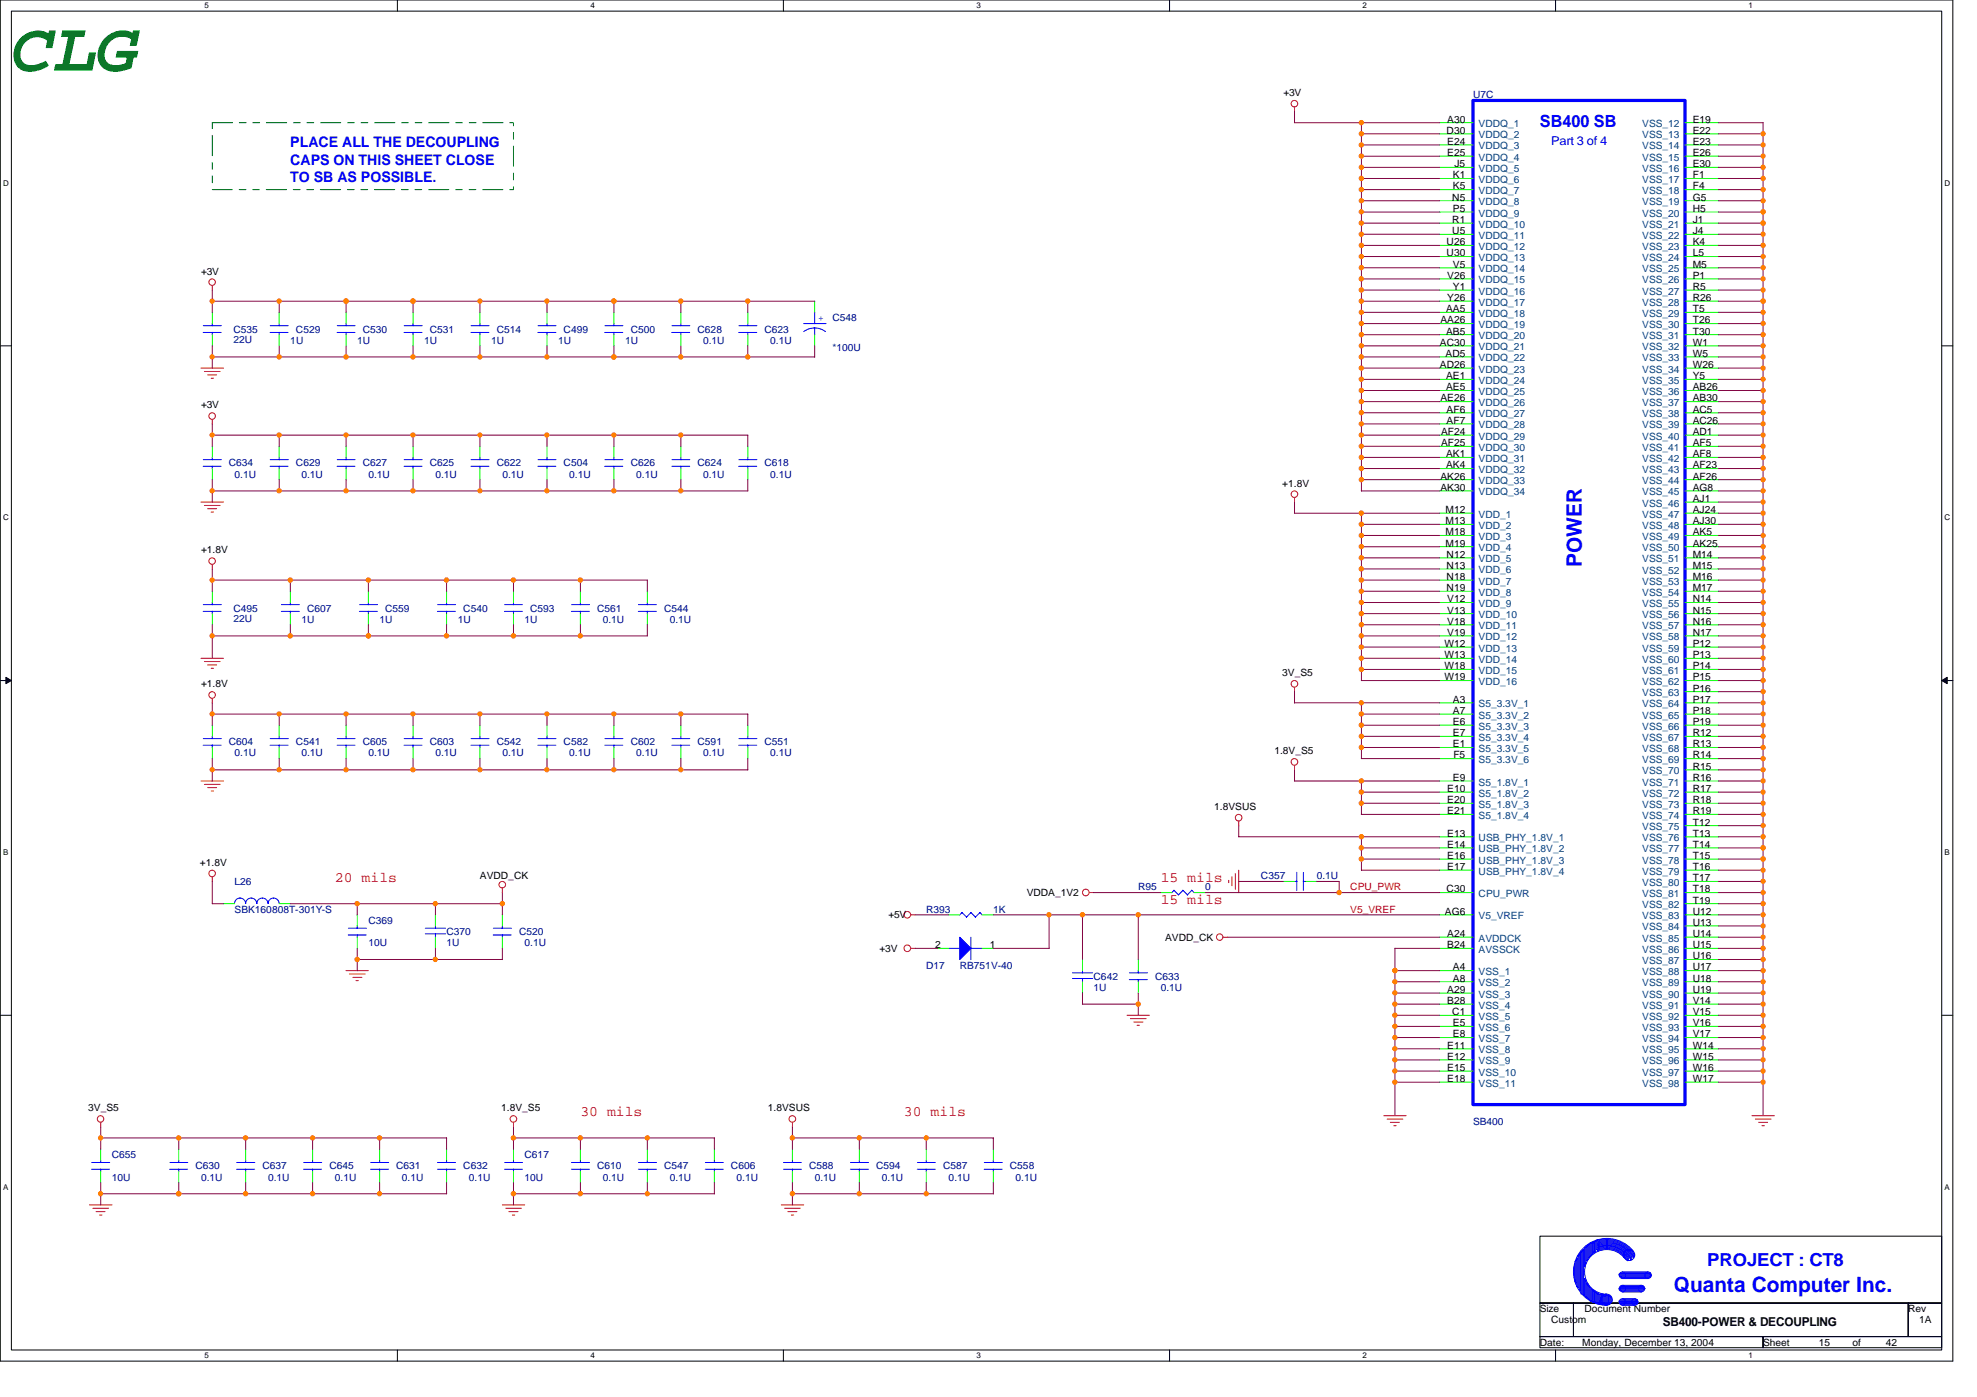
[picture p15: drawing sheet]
<svg xmlns="http://www.w3.org/2000/svg" width="297mm" height="210mm" viewBox="0 0 297 210" stroke-linecap="round" stroke-linejoin="round" font-family="sans-serif">
<defs><g id="words">
<text font-size="10.7" fill="#008000" x="1.7" y="10.6">CLG</text>
<g font-size="3.2" fill="#00f">
<text x="237.7" y="85.2" transform="rotate(-90 237.7 85.2)">POWER</text>
<text x="251.5" y="194.1">Quanta Computer Inc.</text>
</g>
<text font-size="2.7" fill="#00f" x="256.5" y="190.2">PROJECT : CT8</text>
<text font-size="2.5" fill="#00f" x="231.4" y="19.1">SB400 SB</text>
<g font-size="2.2" fill="#00f">
<text x="43.6" y="22.1">PLACE ALL THE DECOUPLING</text>
<text x="43.6" y="24.7">CAPS ON THIS SHEET CLOSE</text>
<text x="43.6" y="27.3">TO SB AS POSSIBLE.</text>
</g>
<g font-size="2.2" fill="#f00">
<text x="50.3" y="132.5">20 mils</text>
<text x="174.4" y="135.8">15 mils</text>
<text x="174.4" y="132.5">15 mils</text>
<text x="87.2" y="167.7">30 mils</text>
<text x="135.8" y="167.7">30 mils</text>
</g>
<text font-size="1.8" fill="#00f" x="233.1" y="21.8">Part 3 of 4</text>
<text font-size="1.8" x="249.8" y="199.2">SB400-POWER &amp; DECOUPLING</text>
<g font-size="1.5">
<text x="192.8" y="14.4">+3V</text>
<text x="217.4" y="20.1">D30</text>
<text x="217.4" y="18.4">A30</text>
<text x="217.4" y="21.8">E24</text>
<text x="217.4" y="23.5">E25</text>
<text x="254.3" y="23.5">E26</text>
<text x="254.3" y="21.8">E23</text>
<text x="254.3" y="20.1">E22</text>
<text x="254.3" y="18.4">E19</text>
<text x="218.3" y="26.8">K1</text>
<text x="218.3" y="28.5">K5</text>
<text x="218.5" y="25.1">J5</text>
<text x="254.3" y="28.5">F4</text>
<text x="254.3" y="26.8">F1</text>
<text x="254.3" y="25.1">E30</text>
<text x="218.2" y="30.1">N5</text>
<text x="218.2" y="33.5">R1</text>
<text x="218.2" y="35.2">U5</text>
<text x="218.3" y="31.8">P5</text>
<text x="254.3" y="35.2">J4</text>
<text x="254.3" y="33.5">J1</text>
<text x="254.3" y="31.8">H5</text>
<text x="254.3" y="30.1">G5</text>
<text x="30.2" y="41.3">+3V</text>
<text x="217.4" y="36.9">U26</text>
<text x="217.4" y="38.5">U30</text>
<text x="217.4" y="41.9">V26</text>
<text x="218.3" y="40.2">V5</text>
<text x="254.3" y="41.9">P1</text>
<text x="254.3" y="40.2">M5</text>
<text x="254.3" y="38.5">L5</text>
<text x="254.3" y="36.9">K4</text>
<text x="217.3" y="46.9">AA5</text>
<text x="217.4" y="45.2">Y26</text>
<text x="218.3" y="43.6">Y1</text>
<text x="254.3" y="46.9">T5</text>
<text x="254.3" y="45.2">R26</text>
<text x="254.3" y="43.6">R5</text>
<text x="216.3" y="51.9">AC30</text>
<text x="216.4" y="48.6">AA26</text>
<text x="217.2" y="53.6">AD5</text>
<text x="217.3" y="50.3">AB5</text>
<text x="254.3" y="53.6">W5</text>
<text x="254.3" y="51.9">W1</text>
<text x="254.3" y="50.3">T30</text>
<text x="254.3" y="48.6">T26</text>
<text x="216.3" y="55.3">AD26</text>
<text x="217.3" y="57">AE1</text>
<text x="217.3" y="58.7">AE5</text>
<text x="254.3" y="58.7">AB26</text>
<text x="254.3" y="55.3">W26</text>
<text x="254.3" y="57">Y5</text>
<text x="30.2" y="61.4">+3V</text>
<text x="216.4" y="60.3">AE26</text>
<text x="216.5" y="65.4">AF24</text>
<text x="217.4" y="62">AF6</text>
<text x="217.4" y="63.7">AF7</text>
<text x="254.3" y="65.4">AD1</text>
<text x="254.3" y="63.7">AC26</text>
<text x="254.3" y="62">AC5</text>
<text x="254.3" y="60.3">AB30</text>
<text x="216.5" y="67">AF25</text>
<text x="217.3" y="68.7">AK1</text>
<text x="217.3" y="70.4">AK4</text>
<text x="254.3" y="70.4">AF23</text>
<text x="254.3" y="68.7">AF8</text>
<text x="254.3" y="67">AF5</text>
<text x="192.7" y="73.1">+1.8V</text>
<text x="216.4" y="72.1">AK26</text>
<text x="216.4" y="73.7">AK30</text>
<text x="217.2" y="77.1">M12</text>
<text x="254.3" y="77.1">AJ24</text>
<text x="254.3" y="73.7">AG8</text>
<text x="254.3" y="75.4">AJ1</text>
<text x="254.3" y="72.1">AF26</text>
<text x="30.2" y="83.2">+1.8V</text>
<text x="217.2" y="78.8">M13</text>
<text x="217.2" y="82.1">M19</text>
<text x="217.2" y="80.4">M18</text>
<text x="217.4" y="83.8">N12</text>
<text x="254.3" y="83.8">M14</text>
<text x="254.3" y="82.1">AK25</text>
<text x="254.3" y="80.4">AK5</text>
<text x="254.3" y="78.8">AJ30</text>
<text x="217.4" y="87.1">N18</text>
<text x="217.4" y="85.5">N13</text>
<text x="217.4" y="88.8">N19</text>
<text x="254.3" y="87.1">M16</text>
<text x="254.3" y="88.8">M17</text>
<text x="254.3" y="85.5">M15</text>
<text x="217.4" y="90.5">V12</text>
<text x="217.4" y="92.2">V13</text>
<text x="217.4" y="93.9">V18</text>
<text x="217.4" y="95.5">V19</text>
<text x="254.3" y="90.5">N14</text>
<text x="254.3" y="92.2">N15</text>
<text x="254.3" y="93.9">N16</text>
<text x="254.3" y="95.5">N17</text>
<text x="192.7" y="101.6">3V_S5</text>
<text x="217" y="97.2">W12</text>
<text x="217" y="98.9">W13</text>
<text x="217" y="100.6">W18</text>
<text x="254.3" y="97.2">P12</text>
<text x="254.3" y="98.9">P13</text>
<text x="254.3" y="100.6">P14</text>
<text x="30.2" y="103.3">+1.8V</text>
<text x="217" y="102.2">W19</text>
<text x="218.3" y="105.6">A3</text>
<text x="218.3" y="107.3">A7</text>
<text x="254.3" y="102.2">P15</text>
<text x="254.3" y="103.9">P16</text>
<text x="254.3" y="105.6">P17</text>
<text x="254.3" y="107.3">P18</text>
<text x="191.5" y="113.3">1.8V_S5</text>
<text x="218.3" y="108.9">E6</text>
<text x="218.3" y="110.6">E7</text>
<text x="218.3" y="112.3">E1</text>
<text x="218.4" y="114">F5</text>
<text x="254.3" y="108.9">P19</text>
<text x="254.3" y="110.6">R12</text>
<text x="254.3" y="112.3">R13</text>
<text x="254.3" y="114">R14</text>
<text x="217.4" y="119">E10</text>
<text x="218.3" y="117.3">E9</text>
<text x="254.3" y="115.7">R15</text>
<text x="254.3" y="117.3">R16</text>
<text x="254.3" y="119">R17</text>
<text x="182.4" y="121.7">1.8VSUS</text>
<text x="217.4" y="125.7">E13</text>
<text x="217.4" y="122.3">E21</text>
<text x="217.4" y="120.7">E20</text>
<text x="254.3" y="120.7">R18</text>
<text x="254.3" y="122.3">R19</text>
<text x="254.3" y="124">T12</text>
<text x="254.3" y="125.7">T13</text>
<text x="30" y="130.1">+1.8V</text>
<text x="217.4" y="127.4">E14</text>
<text x="217.4" y="129.1">E16</text>
<text x="217.4" y="130.7">E17</text>
<text x="254.3" y="127.4">T14</text>
<text x="254.3" y="129.1">T15</text>
<text x="254.3" y="130.7">T16</text>
<text x="72.1" y="132.1">AVDD_CK</text>
<text x="133.5" y="138">+5V</text>
<text x="154.3" y="134.6">VDDA_1V2</text>
<text x="217.1" y="137.4">AG6</text>
<text x="217.4" y="134.1">C30</text>
<text x="254.3" y="132.4">T17</text>
<text x="254.3" y="134.1">T18</text>
<text x="254.3" y="135.8">T19</text>
<text x="254.3" y="137.4">U12</text>
<text x="132.1" y="143">+3V</text>
<text x="140.5" y="142.5">2</text>
<text x="148.7" y="142.5">1</text>
<text x="175" y="141.3">AVDD_CK</text>
<text x="217.4" y="140.8">A24</text>
<text x="217.4" y="142.5">B24</text>
<text x="254.3" y="139.1">U13</text>
<text x="254.3" y="140.8">U14</text>
<text x="254.3" y="142.5">U15</text>
<text x="217.4" y="149.2">A29</text>
<text x="218.3" y="145.8">A4</text>
<text x="218.3" y="147.5">A8</text>
<text x="254.3" y="144.1">U16</text>
<text x="254.3" y="145.8">U17</text>
<text x="254.3" y="147.5">U18</text>
<text x="254.3" y="149.2">U19</text>
<text x="217.4" y="150.9">B28</text>
<text x="218.2" y="152.5">C1</text>
<text x="218.3" y="154.2">E5</text>
<text x="218.3" y="155.9">E8</text>
<text x="254.3" y="150.9">V14</text>
<text x="254.3" y="152.5">V15</text>
<text x="254.3" y="154.2">V16</text>
<text x="254.3" y="155.9">V17</text>
<text x="217.4" y="157.6">E11</text>
<text x="217.4" y="159.2">E12</text>
<text x="217.4" y="160.9">E15</text>
<text x="254.3" y="157.6">W14</text>
<text x="254.3" y="159.2">W15</text>
<text x="254.3" y="160.9">W16</text>
<text x="13.3" y="167">3V_S5</text>
<text x="75.3" y="167">1.8V_S5</text>
<text x="115.4" y="167">1.8VSUS</text>
<text x="217.4" y="162.6">E18</text>
<text x="254.3" y="162.6">W17</text>
<text x="231.4" y="197.1">Size</text>
<text x="238.1" y="197.1">Document Number</text>
<text x="286.7" y="197.1">Rev</text>
<text x="231.4" y="202.2">Date:</text>
<text x="233.1" y="198.8">Custom</text>
<text x="237.7" y="202.2">Monday, December 13, 2004</text>
<text x="264.9" y="202.2">Sheet</text>
<text x="273.3" y="202.2">15</text>
<text x="278.3" y="202.2">of</text>
<text x="283.4" y="202.2">42</text>
<text x="288.4" y="198.8">1A</text>
</g>
<g font-size="1.5" fill="#000080">
<text x="221.3" y="14.8">U7C</text>
<text x="35.1" y="50">C535</text>
<text x="35.1" y="51.5">22U</text>
<text x="43.6" y="51.6">1U</text>
<text x="44.5" y="50">C529</text>
<text x="53.7" y="51.6">1U</text>
<text x="54.5" y="50">C530</text>
<text x="63.7" y="51.6">1U</text>
<text x="64.6" y="50">C531</text>
<text x="73.8" y="51.6">1U</text>
<text x="74.6" y="50">C514</text>
<text x="83.9" y="51.6">1U</text>
<text x="84.7" y="50">C499</text>
<text x="93.9" y="51.6">1U</text>
<text x="94.8" y="50">C500</text>
<text x="104.8" y="50">C628</text>
<text x="105.6" y="51.6">0.1U</text>
<text x="114.9" y="50">C623</text>
<text x="115.7" y="51.6">0.1U</text>
<text x="125.1" y="48.3">C548</text>
<text x="125.1" y="52.8">*100U</text>
<text x="34.4" y="70.1">C634</text>
<text x="35.2" y="71.8">0.1U</text>
<text x="44.5" y="70.1">C629</text>
<text x="45.3" y="71.8">0.1U</text>
<text x="54.5" y="70.1">C627</text>
<text x="55.3" y="71.8">0.1U</text>
<text x="64.6" y="70.1">C625</text>
<text x="65.4" y="71.8">0.1U</text>
<text x="74.6" y="70.1">C622</text>
<text x="75.5" y="71.8">0.1U</text>
<text x="84.7" y="70.1">C504</text>
<text x="85.5" y="71.8">0.1U</text>
<text x="94.8" y="70.1">C626</text>
<text x="95.6" y="71.8">0.1U</text>
<text x="104.8" y="70.1">C624</text>
<text x="105.6" y="71.8">0.1U</text>
<text x="114.9" y="70.1">C618</text>
<text x="115.7" y="71.8">0.1U</text>
<text x="35.1" y="91.9">C495</text>
<text x="35.1" y="93.4">22U</text>
<text x="45.3" y="93.6">1U</text>
<text x="46.1" y="91.9">C607</text>
<text x="57" y="93.6">1U</text>
<text x="57.9" y="91.9">C559</text>
<text x="68.8" y="93.6">1U</text>
<text x="69.6" y="91.9">C540</text>
<text x="78.8" y="93.6">1U</text>
<text x="79.7" y="91.9">C593</text>
<text x="89.7" y="91.9">C561</text>
<text x="90.6" y="93.6">0.1U</text>
<text x="99.8" y="91.9">C544</text>
<text x="100.6" y="93.6">0.1U</text>
<text x="34.4" y="112">C604</text>
<text x="35.2" y="113.7">0.1U</text>
<text x="44.5" y="112">C541</text>
<text x="45.3" y="113.7">0.1U</text>
<text x="54.5" y="112">C605</text>
<text x="55.3" y="113.7">0.1U</text>
<text x="64.6" y="112">C603</text>
<text x="65.4" y="113.7">0.1U</text>
<text x="74.6" y="112">C542</text>
<text x="75.5" y="113.7">0.1U</text>
<text x="84.7" y="112">C582</text>
<text x="85.5" y="113.7">0.1U</text>
<text x="94.8" y="112">C602</text>
<text x="95.6" y="113.7">0.1U</text>
<text x="104.8" y="112">C591</text>
<text x="105.6" y="113.7">0.1U</text>
<text x="114.9" y="112">C551</text>
<text x="115.7" y="113.7">0.1U</text>
<text x="35.2" y="132.9">L26</text>
<text x="35.2" y="137.1">SBK160808T-301Y-S</text>
<text x="139.2" y="137.1">R393</text>
<text x="149.2" y="137.1">1K</text>
<text x="171" y="133.8">R95</text>
<text x="181.1" y="133.8">0</text>
<text x="189.5" y="132.1">C357</text>
<text x="197.8" y="132.1">0.1U</text>
<text x="55.3" y="138.8">C369</text>
<text x="55.3" y="142.2">10U</text>
<text x="67.1" y="140.5">C370</text>
<text x="67.1" y="142.2">1U</text>
<text x="78" y="140.5">C520</text>
<text x="78.8" y="142.2">0.1U</text>
<text x="139.2" y="145.5">D17</text>
<text x="144.2" y="145.5">RB751V-40</text>
<text x="164.3" y="147.2">C642</text>
<text x="164.3" y="148.9">1U</text>
<text x="173.5" y="147.2">C633</text>
<text x="174.4" y="148.9">0.1U</text>
<text x="221.3" y="169">SB400</text>
<text x="16.8" y="174">C655</text>
<text x="16.8" y="177.4">10U</text>
<text x="29.4" y="175.7">C630</text>
<text x="30.2" y="177.4">0.1U</text>
<text x="39.4" y="175.7">C637</text>
<text x="40.3" y="177.4">0.1U</text>
<text x="49.5" y="175.7">C645</text>
<text x="50.3" y="177.4">0.1U</text>
<text x="59.5" y="175.7">C631</text>
<text x="60.4" y="177.4">0.1U</text>
<text x="69.6" y="175.7">C632</text>
<text x="70.4" y="177.4">0.1U</text>
<text x="78.8" y="174">C617</text>
<text x="78.8" y="177.4">10U</text>
<text x="89.7" y="175.7">C610</text>
<text x="90.6" y="177.4">0.1U</text>
<text x="99.8" y="175.7">C547</text>
<text x="100.6" y="177.4">0.1U</text>
<text x="109.8" y="175.7">C606</text>
<text x="110.7" y="177.4">0.1U</text>
<text x="121.6" y="175.7">C588</text>
<text x="122.4" y="177.4">0.1U</text>
<text x="131.6" y="175.7">C594</text>
<text x="132.5" y="177.4">0.1U</text>
<text x="141.7" y="175.7">C587</text>
<text x="142.5" y="177.4">0.1U</text>
<text x="151.7" y="175.7">C558</text>
<text x="152.6" y="177.4">0.1U</text>
</g>
<g font-size="1.5" fill="#004080">
<text x="222.2" y="19.1">VDDQ_1</text>
<text x="222.2" y="20.8">VDDQ_2</text>
<text x="222.2" y="22.5">VDDQ_3</text>
<text x="246.7" y="22.5">VSS_14</text>
<text x="246.7" y="20.8">VSS_13</text>
<text x="246.7" y="19.1">VSS_12</text>
<text x="222.2" y="24.2">VDDQ_4</text>
<text x="222.2" y="25.8">VDDQ_5</text>
<text x="222.2" y="27.5">VDDQ_6</text>
<text x="222.2" y="29.2">VDDQ_7</text>
<text x="246.7" y="29.2">VSS_18</text>
<text x="246.7" y="27.5">VSS_17</text>
<text x="246.7" y="25.8">VSS_16</text>
<text x="246.7" y="24.2">VSS_15</text>
<text x="222.2" y="30.8">VDDQ_8</text>
<text x="222.2" y="32.5">VDDQ_9</text>
<text x="222.2" y="34.2">VDDQ_10</text>
<text x="222.2" y="35.9">VDDQ_11</text>
<text x="246.7" y="35.9">VSS_22</text>
<text x="246.7" y="34.2">VSS_21</text>
<text x="246.7" y="32.5">VSS_20</text>
<text x="246.7" y="30.8">VSS_19</text>
<text x="222.2" y="37.5">VDDQ_12</text>
<text x="222.2" y="39.2">VDDQ_13</text>
<text x="222.2" y="40.9">VDDQ_14</text>
<text x="246.7" y="40.9">VSS_25</text>
<text x="246.7" y="39.2">VSS_24</text>
<text x="246.7" y="37.5">VSS_23</text>
<text x="222.2" y="42.6">VDDQ_15</text>
<text x="222.2" y="44.3">VDDQ_16</text>
<text x="222.2" y="45.9">VDDQ_17</text>
<text x="222.2" y="47.6">VDDQ_18</text>
<text x="246.7" y="47.6">VSS_29</text>
<text x="246.7" y="45.9">VSS_28</text>
<text x="246.7" y="44.3">VSS_27</text>
<text x="246.7" y="42.6">VSS_26</text>
<text x="222.2" y="49.3">VDDQ_19</text>
<text x="222.2" y="51">VDDQ_20</text>
<text x="222.2" y="52.6">VDDQ_21</text>
<text x="246.7" y="52.6">VSS_32</text>
<text x="246.7" y="51">VSS_31</text>
<text x="246.7" y="49.3">VSS_30</text>
<text x="222.2" y="54.3">VDDQ_22</text>
<text x="222.2" y="56">VDDQ_23</text>
<text x="222.2" y="57.7">VDDQ_24</text>
<text x="222.2" y="59.4">VDDQ_25</text>
<text x="246.7" y="59.4">VSS_36</text>
<text x="246.7" y="56">VSS_34</text>
<text x="246.7" y="54.3">VSS_33</text>
<text x="246.7" y="57.7">VSS_35</text>
<text x="222.2" y="61">VDDQ_26</text>
<text x="222.2" y="62.7">VDDQ_27</text>
<text x="222.2" y="64.4">VDDQ_28</text>
<text x="246.7" y="64.4">VSS_39</text>
<text x="246.7" y="62.7">VSS_38</text>
<text x="246.7" y="61">VSS_37</text>
<text x="222.2" y="66.1">VDDQ_29</text>
<text x="222.2" y="67.7">VDDQ_30</text>
<text x="222.2" y="69.4">VDDQ_31</text>
<text x="222.2" y="71.1">VDDQ_32</text>
<text x="246.7" y="71.1">VSS_43</text>
<text x="246.7" y="69.4">VSS_42</text>
<text x="246.7" y="67.7">VSS_41</text>
<text x="246.7" y="66.1">VSS_40</text>
<text x="222.2" y="77.8">VDD_1</text>
<text x="222.2" y="72.8">VDDQ_33</text>
<text x="222.2" y="74.4">VDDQ_34</text>
<text x="246.7" y="77.8">VSS_47</text>
<text x="246.7" y="74.4">VSS_45</text>
<text x="246.7" y="76.1">VSS_46</text>
<text x="246.7" y="72.8">VSS_44</text>
<text x="222.2" y="79.5">VDD_2</text>
<text x="222.2" y="82.8">VDD_4</text>
<text x="222.2" y="81.1">VDD_3</text>
<text x="246.7" y="82.8">VSS_50</text>
<text x="246.7" y="81.1">VSS_49</text>
<text x="246.7" y="79.5">VSS_48</text>
<text x="222.2" y="84.5">VDD_5</text>
<text x="222.2" y="87.8">VDD_7</text>
<text x="222.2" y="86.2">VDD_6</text>
<text x="222.2" y="89.5">VDD_8</text>
<text x="246.7" y="84.5">VSS_51</text>
<text x="246.7" y="87.8">VSS_53</text>
<text x="246.7" y="89.5">VSS_54</text>
<text x="246.7" y="86.2">VSS_52</text>
<text x="222.2" y="91.2">VDD_9</text>
<text x="222.2" y="92.9">VDD_10</text>
<text x="222.2" y="94.6">VDD_11</text>
<text x="246.7" y="91.2">VSS_55</text>
<text x="246.7" y="92.9">VSS_56</text>
<text x="246.7" y="94.6">VSS_57</text>
<text x="222.2" y="96.2">VDD_12</text>
<text x="222.2" y="97.9">VDD_13</text>
<text x="222.2" y="99.6">VDD_14</text>
<text x="222.2" y="101.3">VDD_15</text>
<text x="246.7" y="96.2">VSS_58</text>
<text x="246.7" y="97.9">VSS_59</text>
<text x="246.7" y="99.6">VSS_60</text>
<text x="246.7" y="101.3">VSS_61</text>
<text x="222.2" y="102.9">VDD_16</text>
<text x="222.2" y="106.3">S5_3.3V_1</text>
<text x="222.2" y="108">S5_3.3V_2</text>
<text x="246.7" y="102.9">VSS_62</text>
<text x="246.7" y="104.6">VSS_63</text>
<text x="246.7" y="106.3">VSS_64</text>
<text x="246.7" y="108">VSS_65</text>
<text x="222.2" y="109.6">S5_3.3V_3</text>
<text x="222.2" y="111.3">S5_3.3V_4</text>
<text x="222.2" y="113">S5_3.3V_5</text>
<text x="246.7" y="109.6">VSS_66</text>
<text x="246.7" y="111.3">VSS_67</text>
<text x="246.7" y="113">VSS_68</text>
<text x="222.2" y="119.7">S5_1.8V_2</text>
<text x="222.2" y="118">S5_1.8V_1</text>
<text x="222.2" y="114.7">S5_3.3V_6</text>
<text x="246.7" y="114.7">VSS_69</text>
<text x="246.7" y="116.4">VSS_70</text>
<text x="246.7" y="118">VSS_71</text>
<text x="246.7" y="119.7">VSS_72</text>
<text x="222.2" y="123">S5_1.8V_4</text>
<text x="222.2" y="121.4">S5_1.8V_3</text>
<text x="246.7" y="121.4">VSS_73</text>
<text x="246.7" y="123">VSS_74</text>
<text x="246.7" y="124.7">VSS_75</text>
<text x="222.2" y="126.4">USB_PHY_1.8V_1</text>
<text x="222.2" y="128.1">USB_PHY_1.8V_2</text>
<text x="222.2" y="129.8">USB_PHY_1.8V_3</text>
<text x="222.2" y="131.4">USB_PHY_1.8V_4</text>
<text x="246.7" y="126.4">VSS_76</text>
<text x="246.7" y="128.1">VSS_77</text>
<text x="246.7" y="129.8">VSS_78</text>
<text x="246.7" y="131.4">VSS_79</text>
<text x="222.2" y="134.8">CPU_PWR</text>
<text x="246.7" y="133.1">VSS_80</text>
<text x="246.7" y="134.8">VSS_81</text>
<text x="246.7" y="136.5">VSS_82</text>
<text x="222.2" y="138.1">V5_VREF</text>
<text x="222.2" y="141.5">AVDDCK</text>
<text x="222.2" y="143.2">AVSSCK</text>
<text x="246.7" y="138.1">VSS_83</text>
<text x="246.7" y="139.8">VSS_84</text>
<text x="246.7" y="141.5">VSS_85</text>
<text x="246.7" y="143.2">VSS_86</text>
<text x="222.2" y="146.5">VSS_1</text>
<text x="222.2" y="148.2">VSS_2</text>
<text x="222.2" y="149.9">VSS_3</text>
<text x="246.7" y="144.8">VSS_87</text>
<text x="246.7" y="146.5">VSS_88</text>
<text x="246.7" y="148.2">VSS_89</text>
<text x="246.7" y="149.9">VSS_90</text>
<text x="222.2" y="151.6">VSS_4</text>
<text x="222.2" y="153.2">VSS_5</text>
<text x="222.2" y="154.9">VSS_6</text>
<text x="246.7" y="151.6">VSS_91</text>
<text x="246.7" y="153.2">VSS_92</text>
<text x="246.7" y="154.9">VSS_93</text>
<text x="222.2" y="156.6">VSS_7</text>
<text x="222.2" y="158.3">VSS_8</text>
<text x="222.2" y="159.9">VSS_9</text>
<text x="222.2" y="161.6">VSS_10</text>
<text x="246.7" y="156.6">VSS_94</text>
<text x="246.7" y="158.3">VSS_95</text>
<text x="246.7" y="159.9">VSS_96</text>
<text x="246.7" y="161.6">VSS_97</text>
<text x="222.2" y="163.3">VSS_11</text>
<text x="246.7" y="163.3">VSS_98</text>
</g>
<text font-size="1.5" fill="#00f" x="122.9" y="48.3">+</text>
<g font-size="1.5" fill="#f00">
<text x="202.9" y="137.1">V5_VREF</text>
<text x="202.9" y="133.8">CPU_PWR</text>
</g>
<g font-size="1.2">
<text x="30.7" y="1.3">5</text>
<text x="88.7" y="1.3">4</text>
<text x="146.7" y="1.3">3</text>
<text x="204.7" y="1.3">2</text>
<text x="262.7" y="1.3">1</text>
<text x=".5" y="27.9">D</text>
<text x="292.2" y="27.9">D</text>
<text x=".5" y="78.2">C</text>
<text x="292.2" y="78.2">C</text>
<text x=".5" y="128.5">B</text>
<text x="292.2" y="128.5">B</text>
<text x=".5" y="178.8">A</text>
<text x="292.2" y="178.8">A</text>
<text x="30.7" y="204.1">5</text>
<text x="88.7" y="204.1">4</text>
<text x="146.7" y="204.1">3</text>
<text x="204.7" y="204.1">2</text>
<text x="262.7" y="204.1">1</text>
</g>
</g></defs>
<path d="M0 0h293.4v204.5h-293.4zM1.7 1.7h290v201.1h-290z" fill="none" stroke="#000" stroke-width=".15"/>
<g fill="#fff">
<path d="M30.7 .2h.7v1.3h-.7z"/>
<path d="M30.7 203h.7v1.4h-.7z"/>
</g>
<path d="M59.7 0v1.7M59.7 202.8v1.7" fill="none" stroke="#000" stroke-width=".15"/>
<g fill="#fff">
<path d="M88.7 .2h.7v1.3h-.7z"/>
<path d="M88.7 203h.7v1.4h-.7z"/>
</g>
<path d="M117.7 0v1.7M117.7 202.8v1.7" fill="none" stroke="#000" stroke-width=".15"/>
<g fill="#fff">
<path d="M146.7 .2h.7v1.3h-.7z"/>
<path d="M146.7 203h.7v1.4h-.7z"/>
</g>
<path d="M175.7 0v1.7M175.7 202.8v1.7" fill="none" stroke="#000" stroke-width=".15"/>
<g fill="#fff">
<path d="M204.7 .2h.7v1.3h-.7z"/>
<path d="M204.7 203h.7v1.4h-.7z"/>
</g>
<path d="M233.7 0v1.7M233.7 202.8v1.7" fill="none" stroke="#000" stroke-width=".15"/>
<g fill="#fff">
<path d="M262.7 .2h.7v1.3h-.7z"/>
<path d="M262.7 203h.7v1.4h-.7z"/>
<path d="M.5 26.8h.8v1.4h-.8z"/>
<path d="M292.2 26.8h.8v1.4h-.8z"/>
<path d="M.5 77.1h.8v1.3h-.8z"/>
<path d="M292.2 77.1h.8v1.3h-.8z"/>
</g>
<path d="M0 52h1.7M291.7 52h1.7" fill="none" stroke="#000" stroke-width=".15"/>
<g fill="#fff">
<path d="M.5 127.4h.7v1.3h-.7z"/>
<path d="M292.2 127.4h.7v1.3h-.7z"/>
</g>
<path d="M0 102.3h1.7M291.7 102.3h1.7" fill="none" stroke="#000" stroke-width=".15"/>
<path d="M.9 101.8l.8 .5-.8 .4zM291.7 102.3l.9-.5v.9z" fill="#000" stroke="#000" stroke-width=".15"/>
<g fill="#fff">
<path d="M.5 177.7h.7v1.3h-.7z"/>
<path d="M292.2 177.7h.7v1.3h-.7z"/>
</g>
<path d="M0 152.5h1.7M291.7 152.5h1.7M231.4 195.8h5v5h-5zM231.4 185.7h60.3v10.1h-60.3zM236.4 195.8h50.3v5h-50.3zM286.7 195.8h5v5h-5zM231.4 200.8h33.5v1.7h-33.5zM264.9 200.8h26.8v1.7h-26.8z" fill="none" stroke="#000" stroke-width=".15"/>
<path d="M31.9 18.4h45.2v10.1h-45.2v-10.1" fill="none" stroke="#008000" stroke-width=".15" stroke-dasharray="3 1 1 1 1 1"/>
<g fill="none" stroke="#f00" stroke-width=".15">
<path d="M194.5 16.1v.7M30.2 55.3h3.4M30.7 55.8h2.4M31.2 56.3h1.4M31.7 56.8h.4M31.9 42.9v.7M30.2 75.4h3.4M30.7 75.9h2.4M31.2 76.4h1.4M31.7 76.9h.4M31.9 63v.7M194.5 74.8v.7"/>
<path d="M30.2 98.9h3.4M30.7 99.4h2.4M31.2 99.9h1.4M31.9 84.8v.7M30.2 117.3h3.4M30.7 117.9h2.4M31.2 118.3h1.4M31.7 100.4h.4M31.7 118.9h.4M31.9 104.9v.7M194.5 103.3v.6M194.5 115v.7"/>
<path d="M31.9 131.8v.7M75.5 133.4v.7M136.8 137.5h.7M163.7 134.1h.6M184.6 132.3v.3M185.1 131.7v1.4M185.6 131.3v2.3M186.1 123.4v.7M186.1 130.7v3.4M52 145.8h3.3M52.5 146.3h2.4M53 146.9h1.4"/>
<path d="M53.5 147.3h.3M136.8 142.5h.7M169.3 152.5h3.4M169.8 153.1h2.4M170.4 153.6h1.3M170.8 154.1h.4M183.8 140.8h.7M15.1 168.6v.7M77.1 168.6v.7M119.1 168.6v.7M207.9 167.6h3.4M208.4 168.1h2.4"/>
<path d="M208.9 168.6h1.3M209.4 169.1h.4M263.2 167.6h3.4M263.7 168.1h2.4M264.2 168.6h1.4M264.7 169.1h.4M13.4 181h3.4M13.9 181.5h2.4M14.4 182.1h1.4M15 182.6h.3M75.5 181h3.3M76 181.5h2.3"/>
<path d="M76.5 182.1h1.3M77 182.6h.3M117.4 181h3.4M117.9 181.5h2.3M118.4 182.1h1.3M118.9 182.6h.3"/>
<circle cx="194.5" cy="15.6" r=".49"/>
<circle cx="31.9" cy="42.4" r=".49"/>
<circle cx="31.9" cy="62.5" r=".49"/>
<circle cx="194.5" cy="74.3" r=".49"/>
<circle cx="31.9" cy="84.3" r=".49"/>
<circle cx="31.9" cy="104.4" r=".49"/>
<circle cx="194.5" cy="102.8" r=".5"/>
<circle cx="194.5" cy="114.5" r=".5"/>
<circle cx="31.9" cy="131.2" r=".49"/>
<circle cx="75.5" cy="132.9" r=".49"/>
<circle cx="136.3" cy="137.4" r=".5"/>
<circle cx="163.1" cy="134.1" r=".5"/>
<circle cx="186.1" cy="122.9" r=".5"/>
<circle cx="136.3" cy="142.5" r=".5"/>
<circle cx="183.3" cy="140.8" r=".49"/>
<circle cx="15.1" cy="168.1" r=".49"/>
<circle cx="77.1" cy="168.1" r=".49"/>
<circle cx="119.1" cy="168.1" r=".49"/>
</g>
<g fill="none" stroke="#00f" stroke-width=".15">
<path d="M30.5 50h2.7M30.5 48.9h2.7M31.9 48.6v.4M31.9 49.9v.4M40.6 50h2.7M40.6 48.9h2.7M41.9 48.6v.4M41.9 49.9v.4M50.6 50h2.7M50.7 48.9h2.7M52 48.6v.4M52 49.9v.4"/>
<path d="M60.7 50h2.7M60.7 48.9h2.7M62.1 48.6v.4M62.1 49.9v.4M70.8 50h2.7M70.8 48.9h2.7M72.1 48.6v.4M72.1 49.9v.4M80.8 50h2.7M80.8 48.9h2.7M82.2 48.6v.4M82.2 49.9v.4"/>
<path d="M90.9 50h2.7M90.9 48.9h2.7M92.2 48.6v.4M92.2 49.9v.4M100.9 50h2.7M101 48.9h2.6M102.3 48.6v.4M102.3 49.9v.4M111 50h2.7M111 48.9h2.7M112.3 48.6v.4M112.3 49.9v.4"/>
<path d="M120.7 48.6h3.4M120.8 49.8a2.55 2.55 0 0 1 1.6-.5l.7 .1 .9 .4M122.4 46.9v1.7M122.4 49.3v1M30.5 70.1h2.7M30.5 69.1h2.7M31.9 68.7v.4M31.9 70v.4M40.6 70.1h2.7M40.6 69.1h2.7M41.9 68.7v.4M41.9 70v.4"/>
<path d="M50.6 70.1h2.7M50.7 69.1h2.7M52 68.7v.4M52 70v.4M60.7 70.1h2.7M60.7 69.1h2.7M62.1 68.7v.4M62.1 70v.4M70.8 70.1h2.7M70.8 69.1h2.7M72.1 68.7v.4M72.1 70v.4"/>
<path d="M80.8 70.1h2.7M80.8 69.1h2.7M82.2 68.7v.4M82.2 70v.4M90.9 70.1h2.7M90.9 69.1h2.7M92.2 68.7v.4M92.2 70v.4M100.9 70.1h2.7M101 69.1h2.6M102.3 68.7v.4M102.3 70v.4"/>
<path d="M111 70.1h2.7M111 69.1h2.7M112.3 68.7v.4M112.3 70v.4M30.5 91.9h2.7M30.5 90.8h2.7M31.9 90.5v.4M31.9 91.8v.4M42.3 91.9h2.7M42.3 90.8h2.7M43.6 90.5v.4M43.6 91.8v.4"/>
<path d="M54 91.9h2.7M54 90.8h2.7M55.3 90.5v.4M55.3 91.8v.4M65.7 91.9h2.7M65.7 90.8h2.7M67.1 90.5v.4M67.1 91.8v.4M75.8 91.9h2.7M75.8 90.8h2.7M77.1 90.5v.4M77.1 91.8v.4"/>
<path d="M85.8 91.9h2.8M85.9 90.8h2.7M87.2 90.5v.4M87.2 91.8v.4M95.9 91.9h2.7M95.9 90.8h2.7M97.3 90.5v.4M97.3 91.8v.4M30.5 112h2.7M30.5 111h2.7M31.9 110.6v.4M31.9 112v.3"/>
<path d="M40.6 112h2.7M40.6 111h2.7M41.9 110.6v.4M41.9 112v.3M50.6 112h2.7M50.7 111h2.7M52 110.6v.4M52 112v.3M60.7 112h2.7M60.7 111h2.7M62.1 110.6v.4M62.1 112v.3"/>
<path d="M70.8 112h2.7M70.8 111h2.7M72.1 110.6v.4M72.1 112v.3M80.8 112h2.7M80.8 111h2.7M82.2 110.6v.4M82.2 112v.3M90.9 112h2.7M90.9 111h2.7M92.2 110.6v.4M92.2 112v.3"/>
<path d="M100.9 112h2.7M101 111h2.6M102.3 110.6v.4M102.3 112v.3M111 112h2.7M111 111h2.7M112.3 110.6v.4M112.3 112v.3M35.2 135.8a.84 .84 0 0 1 .9-.9 .84 .84 0 0 1 .8 .9 .84 .84 0 0 1 .8-.9 .84 .84 0 0 1 .9 .9 .85 .85 0 0 1 .8-.9 .85 .85 0 0 1 .9 .9 .84 .84 0 0 1 .8-.9 .84 .84 0 0 1 .8 .9M52.3 139.5h2.8M53.7 139.1v.4M63.9 139.5h3"/>
<path d="M65.4 139.1v.4M74.1 139.5h2.7M75.5 139.1v.4M144.2 137.5l.3-.4 .7 .7M145.9 137.1l.7 .7M145.9 137.1l-.7 .7M147.2 137.1l.3 .4M147.2 137.1l-.7 .7M176 134.1l.4-.3 .7 .7M177.7 133.8l.7 .7M177.7 133.8l-.7 .7M179.4 134.1l-.4-.3-.6 .7"/>
<path d="M194.5 132.4h.4M194.8 131.1v2.7M195.8 132.4h.4M195.8 131.1v2.7M52.3 140.5h2.7M53.7 140.5v.3M63.9 140.3h3M65.4 140.3v.5M74.1 140.5h2.7M75.5 140.5v.3M142.5 142.5h1.7M145.9 140.8v3.4"/>
<path d="M145.9 142.5h1.7M161.1 146.2h3.1M161.1 147h3.1M162.6 145.8v.4M162.6 147v.5M169.7 147.2h2.7M169.7 146.2h2.7M171 145.8v.4M171 147.2v.3M13.8 175.7h2.7M13.8 174.7h2.7M15.1 174.3v.4"/>
<path d="M15.1 175.7v.3M25.5 175.7h2.7M25.5 174.7h2.7M26.9 174.3v.4M26.9 175.7v.3M35.6 175.7h2.7M35.6 174.7h2.7M36.9 174.3v.4M36.9 175.7v.3M45.6 175.7h2.7M45.6 174.7h2.7M47 174.3v.4"/>
<path d="M47 175.7v.3M55.7 175.7h2.7M55.7 174.7h2.7M57 174.3v.4M57 175.7v.3M65.7 175.7h2.7M65.7 174.7h2.7M67.1 174.3v.4M67.1 175.7v.3M75.8 175.7h2.7M75.8 174.7h2.7M77.1 174.3v.4"/>
<path d="M77.1 175.7v.3M85.8 175.7h2.8M85.9 174.7h2.7M87.2 174.3v.4M87.2 175.7v.3M95.9 175.7h2.7M95.9 174.7h2.7M97.3 174.3v.4M97.3 175.7v.3M106 175.7h2.7M106 174.7h2.7M107.3 174.3v.4"/>
<path d="M107.3 175.7v.3M117.7 175.7h2.7M117.7 174.7h2.7M119.1 174.3v.4M119.1 175.7v.3M127.8 175.7h2.7M127.8 174.7h2.7M129.1 174.3v.4M129.1 175.7v.3M137.8 175.7h2.7M137.8 174.7h2.7M139.2 174.3v.4"/>
<path d="M139.2 175.7v.3M147.9 175.7h2.7M147.9 174.7h2.7M149.2 174.3v.4M149.2 175.7v.3M236.6 189.9v2.4M236.6 192.3l.2 .5M236.7 189.4v3.4M236.9 189.1v4.2M236.9 193.3l.2 .2M236.9 189.1l-.2 .3M237.3 188.4v5.4"/>
<path d="M237.3 193.8l.1 .2M237.3 188.4l-.2 .3v4.7M237.4 188.2v5.8M237.4 188.3l.2-.2v6.4M237.7 187.9v6.6M237.7 187.9l.2-.2v6.9h.2M238.1 187.4v2.9M238.2 192.4v2.4M238.2 194.8l.2 .2M238.3 192.5l-.2-.4v2.5M238.3 189.7l-.2 .6M238.4 195v-2.2l.2 .3v2.1"/>
<path d="M238.4 187.2l-.2 .2v2.4M238.6 195.1l.2 .2M238.6 187.1v2.1l-.2 .2v-2.2M238.8 186.9v2.1M238.8 193.3v2M238.8 193.3l.1 .2M238.8 186.9l-.2 .2M238.9 195.5h.2M238.9 186.7v2.1l-.1 .1M238.9 193.4v2.1M238.9 186.8h.2M239.3 195.6h.2"/>
<path d="M239.3 186.7v1.7l-.2 .2v-1.8M239.3 193.8v1.8M239.3 193.8l-.2-.2v1.9M239.4 186.6v1.7l.2-.2M239.5 186.6l-.2 .2M239.6 194.1v1.5M239.6 194.1l-.2-.2v1.7M239.8 194.1v1.7l-.2-.2M239.8 186.4v1.7M239.8 194.1l.1 .2M239.8 186.4l-.2 .2v1.5M239.9 194.3v1.5h.2v-1.5"/>
<path d="M239.9 186.4v1.3l.2 .2v-1.7l-.2 .2M240.1 187.5a3.9 3.9 0 0 1 4.6 1.6M240.1 187.1l1.3-.2a4.2 4.2 0 0 1 3.8 2.4M240.1 187l1.3-.2a4.3 4.3 0 0 1 3.8 2.2M240.1 186.8a4.6 4.6 0 0 1 5.3 2.1M240.1 194.5h.2M240.1 187.8a3.5 3.5 0 0 1 4.4 1.6M240.1 187.6a3.7 3.7 0 0 1 4.6 1.8M240.1 187.3l1.3-.2a4 4 0 0 1 3.6 2.2M240.2 186.6a4.7 4.7 0 0 1 5.3 2.2M240.3 187.7l-.1-1.3a4.9 4.9 0 0 1 5.4 2.2M240.4 194.4l.1 1.4h-.2v-1.3"/>
<path d="M240.4 194.5h.2M240.6 194.5v1.5M240.8 194.5v1.5M240.8 194.4l-.6 1.6h.4M240.9 194.4v1.4M240.9 194.5l.2 .3M241 195.8l-.2 .2M241.1 196h.2M241.1 194.8v1.2M241.3 194.6h.2l-.1 1.4M241.3 194.6v1.4M241.4 196h.2"/>
<path d="M241.6 194.6h.2M241.6 194.6v1.4M241.8 194.6v1.4M241.9 194.8v1M241.9 194.8l.2 .2M242 195.8l-.2 .2M242.1 195v.6M243.3 191.4h4.7M243.3 193.8h3.7M243.3 195.5h2.7M243.3 195.8h2.7M243.3 191.4v.2"/>
<path d="M243.3 195.5v.1M243.3 191.6h4.9M243.3 193.6h3.9l-.3 .2M243.3 193.8l.3 .2M243.3 195.6h2.8M243.3 195.8l.3 .2M243.5 191.3h4.5M243.5 193.3h3.5M243.5 195.3h2.5M243.6 191.9h4.4M243.6 194h3.2M243.6 196h2.4"/>
<path d="M243.8 195.1h1.9M243.8 196.1h1.9M243.8 194.1h2.9M243.8 193.1h2.9M243.8 192.1h3.9M243.8 191.1h3.9M244 189a3.4 3.4 0 0 0-5.6 .7 3.4 3.4 0 0 0 3 4.8M245.4 188a5 5 0 0 0-8.5 .9 5 5 0 0 0 4.5 7.2M246 195.3v.2M246.1 195.6l-.2 .2M247 193.3v.2M247 193.4h-3.6l-.1 .2"/>
<path d="M248 191.3v.2M248 191.8h-4.6l.2 .2M248.1 191.6l-.2 .2"/>
<circle cx="241.4" cy="195.3" r=".83"/>
<circle cx="243.8" cy="191.6" r=".49"/>
<circle cx="243.8" cy="193.6" r=".49"/>
<circle cx="243.8" cy="195.6" r=".49"/>
<circle cx="244.8" cy="188.6" r=".83"/>
<circle cx="245.6" cy="195.6" r=".49"/>
<circle cx="246.6" cy="193.6" r=".49"/>
<circle cx="247.6" cy="191.6" r=".49"/>
</g>
<g fill="none" stroke="#0f0" stroke-width=".15">
<path d="M216.3 18.4h5M253.2 18.4h5M216.3 38.5h5M216.3 36.9h5M216.3 35.2h5M216.3 33.5h5M216.3 31.9h5M216.3 30.2h5M216.3 28.5h5M216.3 20.1h5M216.3 21.8h5M216.3 23.5h5"/>
<path d="M216.3 25.1h5M216.3 26.8h5M253.2 38.5h5M253.2 36.9h5M253.2 35.2h5M253.2 33.5h5M253.2 31.9h5M253.2 30.2h5M253.2 28.5h5M253.2 20.1h5M253.2 21.8h5M253.2 23.5h5"/>
<path d="M253.2 25.1h5M253.2 26.8h5M31.9 46.9v1.7M31.9 50.3v1.7M41.9 46.9v1.7M41.9 50.3v1.7M52 46.9v1.7M52 50.3v1.7M62.1 46.9v1.7M62.1 50.3v1.7M72.1 46.9v1.7M72.1 50.3v1.7"/>
<path d="M82.2 46.9v1.7M82.2 50.3v1.7M92.2 46.9v1.7M92.2 50.3v1.7M102.3 46.9v1.7M102.3 50.3v1.7M112.3 46.9v1.7M112.3 50.3v1.7M122.4 45.3v1.6M122.4 50.3v1.7M216.3 58.7h5M216.3 55.3h5"/>
<path d="M216.3 53.6h5M216.3 52h5M216.3 50.3h5M216.3 48.6h5M216.3 46.9h5M216.3 45.3h5M216.3 43.6h5M216.3 41.9h5M216.3 40.2h5M216.3 57h5M253.2 58.7h5M253.2 55.3h5"/>
<path d="M253.2 53.6h5M253.2 52h5M253.2 50.3h5M253.2 48.6h5M253.2 46.9h5M253.2 45.3h5M253.2 43.6h5M253.2 41.9h5M253.2 40.2h5M253.2 57h5M31.9 67.1v1.6M31.9 70.4v1.7"/>
<path d="M41.9 67.1v1.6M41.9 70.4v1.7M52 67.1v1.6M52 70.4v1.7M62.1 67.1v1.6M62.1 70.4v1.7M72.1 67.1v1.6M72.1 70.4v1.7M82.2 67.1v1.6M82.2 70.4v1.7M92.2 67.1v1.6M92.2 70.4v1.7"/>
<path d="M102.3 67.1v1.6M102.3 70.4v1.7M112.3 67.1v1.6M112.3 70.4v1.7M216.3 78.8h5M216.3 77.1h5M216.3 73.8h5M216.3 70.4h5M216.3 68.7h5M216.3 67.1h5M216.3 65.4h5M216.3 63.7h5"/>
<path d="M216.3 62h5M216.3 60.3h5M216.3 72.1h5M253.2 78.8h5M253.2 77.1h5M253.2 73.8h5M253.2 75.4h5M253.2 70.4h5M253.2 68.7h5M253.2 67.1h5M253.2 65.4h5M253.2 63.7h5"/>
<path d="M253.2 62h5M253.2 60.3h5M253.2 72.1h5M31.9 88.8v1.7M31.9 92.2v1.7M43.6 88.8v1.7M43.6 92.2v1.7M55.3 88.8v1.7M55.3 92.2v1.7M67.1 88.8v1.7M67.1 92.2v1.7M77.1 88.8v1.7"/>
<path d="M77.1 92.2v1.7M87.2 88.8v1.7M87.2 92.2v1.7M97.3 88.8v1.7M97.3 92.2v1.7M216.3 83.8h5M216.3 82.1h5M216.3 80.5h5M216.3 87.2h5M216.3 90.5h5M216.3 85.5h5M216.3 88.8h5"/>
<path d="M216.3 92.2h5M216.3 93.9h5M216.3 95.5h5M216.3 97.2h5M216.3 98.9h5M253.2 83.8h5M253.2 82.1h5M253.2 80.5h5M253.2 87.2h5M253.2 90.5h5M253.2 85.5h5M253.2 88.8h5"/>
<path d="M253.2 92.2h5M253.2 93.9h5M253.2 95.5h5M253.2 97.2h5M253.2 98.9h5M31.9 109v1.6M31.9 112.3v1.7M41.9 109v1.6M41.9 112.3v1.7M52 109v1.6M52 112.3v1.7M62.1 109v1.6"/>
<path d="M62.1 112.3v1.7M72.1 109v1.6M72.1 112.3v1.7M82.2 109v1.6M82.2 112.3v1.7M92.2 109v1.6M92.2 112.3v1.7M102.3 109v1.6M102.3 112.3v1.7M112.3 109v1.6M112.3 112.3v1.7M216.3 119h5"/>
<path d="M216.3 117.3h5M216.3 100.6h5M216.3 102.3h5M216.3 105.6h5M216.3 107.3h5M216.3 109h5M216.3 110.6h5M216.3 112.3h5M216.3 114h5M253.2 119h5M253.2 117.3h5M253.2 100.6h5"/>
<path d="M253.2 102.3h5M253.2 103.9h5M253.2 105.6h5M253.2 107.3h5M253.2 109h5M253.2 110.6h5M253.2 112.3h5M253.2 114h5M253.2 115.7h5M33.6 135.8h1.6M41.9 135.8h1.7M53.7 137.5v1.6"/>
<path d="M65.4 137.5v1.6M75.5 137.5v1.6M142.5 137.5h1.7M147.5 137.5h1.7M174.4 134.1h1.7M179.4 134.1h1.7M192.8 132.4h1.7M196.2 132.4h1.6M216.3 137.5h5M216.3 134.1h5M216.3 125.7h5M216.3 122.4h5"/>
<path d="M216.3 120.7h5M216.3 127.4h5M216.3 129.1h5M216.3 130.7h5M253.2 137.5h5M253.2 132.4h5M253.2 134.1h5M253.2 125.7h5M253.2 122.4h5M253.2 120.7h5M253.2 124.1h5M253.2 127.4h5"/>
<path d="M253.2 129.1h5M253.2 130.7h5M253.2 135.8h5M253.2 139.1h5M53.7 140.8v1.7M65.4 140.8v1.7M75.5 140.8v1.7M140.9 142.5h1.6M147.5 142.5h1.7M162.6 144.2v1.6M162.6 147.5v1.7M171 144.2v1.6"/>
<path d="M171 147.5v1.7M216.3 142.5h5M216.3 140.8h5M216.3 145.8h5M216.3 147.5h5M216.3 149.2h5M216.3 150.9h5M216.3 152.5h5M216.3 154.2h5M216.3 155.9h5M216.3 157.6h5M216.3 159.3h5"/>
<path d="M253.2 142.5h5M253.2 140.8h5M253.2 144.2h5M253.2 145.8h5M253.2 147.5h5M253.2 149.2h5M253.2 150.9h5M253.2 152.5h5M253.2 154.2h5M253.2 155.9h5M253.2 157.6h5M253.2 159.3h5"/>
<path d="M15.1 172.7v1.6M15.1 176v1.7M26.9 172.7v1.6M26.9 176v1.7M36.9 172.7v1.6M36.9 176v1.7M47 172.7v1.6M47 176v1.7M57 172.7v1.6M57 176v1.7M67.1 172.7v1.6M67.1 176v1.7"/>
<path d="M77.1 172.7v1.6M77.1 176v1.7M87.2 172.7v1.6M87.2 176v1.7M97.3 172.7v1.6M97.3 176v1.7M107.3 172.7v1.6M107.3 176v1.7M119.1 172.7v1.6M119.1 176v1.7M129.1 172.7v1.6M129.1 176v1.7"/>
<path d="M139.2 172.7v1.6M139.2 176v1.7M149.2 172.7v1.6M149.2 176v1.7M216.3 160.9h5M216.3 162.6h5M253.2 160.9h5M253.2 162.6h5"/>
</g>
<path d="M144.2 140.8l1.7 1.7-1.7 1.7z" fill-rule="evenodd" fill="#00f" stroke="#00f" stroke-width=".15"/>
<path d="M221.3 15.1h31.9v150.9h-31.9z" fill="none" stroke="#00f" stroke-width=".49"/>
<g fill="none" stroke="#800040" stroke-width=".15">
<path d="M194.5 18.4h21.8M194.5 16.7v1.7M204.6 18.4v55.4M258.2 18.4h6.7M264.9 18.4v149.2M204.5 33.5h11.8M204.5 20.1h11.8M204.5 23.5h11.8M204.5 26.8h11.8M204.5 31.9h11.8M204.5 25.1h11.8M204.5 36.9h11.8"/>
<path d="M204.5 38.5h11.8M204.5 28.5h11.8M204.5 30.2h11.8M204.5 21.8h11.8M204.5 35.2h11.8M258.2 33.5h6.7M258.2 20.1h6.7M258.2 23.5h6.7M258.2 26.8h6.7M258.2 31.9h6.7M258.2 25.1h6.7M258.2 36.9h6.7"/>
<path d="M258.2 38.5h6.7M258.2 28.5h6.7M258.2 30.2h6.7M258.2 21.8h6.7M258.2 35.2h6.7M31.9 43.6v3.3M31.9 52v3.3M31.9 45.3h90.5M31.9 53.6h90.5M41.9 45.3v1.6M41.9 52v1.7M52 45.3v1.6"/>
<path d="M52 52v1.7M62.1 45.3v1.6M62.1 52v1.7M72.1 45.3v1.6M72.1 52v1.7M82.2 45.3v1.6M82.2 52v1.7M92.2 45.3v1.6M92.2 52v1.7M102.3 45.3v1.6M102.3 52v1.7M112.3 45.3v1.6"/>
<path d="M112.3 52v1.7M122.4 52v1.7M204.5 43.6h11.8M204.5 45.3h11.8M204.5 50.3h11.8M204.5 53.6h11.8M204.5 58.7h11.8M204.5 57h11.8M204.5 41.9h11.8M204.5 46.9h11.8M204.5 48.6h11.8M204.5 52h11.8"/>
<path d="M204.5 40.2h11.8M204.5 55.3h11.8M258.2 43.6h6.7M258.2 45.3h6.7M258.2 50.3h6.7M258.2 53.6h6.7M258.2 58.7h6.7M258.2 57h6.7M258.2 41.9h6.7M258.2 46.9h6.7M258.2 48.6h6.7M258.2 52h6.7"/>
<path d="M258.2 40.2h6.7M258.2 55.3h6.7M31.9 63.7v3.4M31.9 72.1v3.4M31.9 65.4h80.5M31.9 73.8h80.5M41.9 65.4v1.7M41.9 72.1v1.7M52 65.4v1.7M52 72.1v1.7M62.1 65.4v1.7M62.1 72.1v1.7"/>
<path d="M72.1 65.4v1.7M72.1 72.1v1.7M82.2 65.4v1.7M82.2 72.1v1.7M92.2 65.4v1.7M92.2 72.1v1.7M102.3 65.4v1.7M102.3 72.1v1.7M112.3 65.4v1.7M112.3 72.1v1.7M194.5 77.1h21.8M194.5 75.4v1.7"/>
<path d="M204.5 65.4h11.8M204.5 67.1h11.8M204.5 60.3h11.8M204.5 72.1h11.8M204.5 70.4h11.8M204.5 73.8h11.8M204.5 62h11.8M204.5 68.7h11.8M204.5 63.7h11.8M204.5 78.8h11.8M204.6 77.1v25.2M258.2 65.4h6.7"/>
<path d="M258.2 67.1h6.7M258.2 60.3h6.7M258.2 72.1h6.7M258.2 70.4h6.7M258.2 73.8h6.7M258.2 62h6.7M258.2 68.7h6.7M258.2 63.7h6.7M258.2 77.1h6.7M258.2 78.8h6.7M258.2 75.4h6.7M31.9 87.2h65.4"/>
<path d="M31.9 85.5v3.4M31.9 93.9v5M31.9 95.5h65.4M43.6 87.2v1.7M43.6 93.9v1.7M55.3 87.2v1.7M55.3 93.9v1.7M67.1 87.2v1.7M67.1 93.9v1.7M77.1 87.2v1.7M77.1 93.9v1.7M87.2 87.1v1.7"/>
<path d="M87.2 93.9v1.6M97.3 87.1v1.7M97.3 93.9v1.6M204.5 93.9h11.8M204.5 87.2h11.8M204.5 85.5h11.8M204.5 90.5h11.8M204.5 88.8h11.8M204.5 95.5h11.8M204.5 83.8h11.8M204.5 98.9h11.8M204.5 92.2h11.8"/>
<path d="M204.5 80.5h11.8M204.5 82.1h11.8M204.5 97.2h11.8M258.2 93.9h6.7M258.2 87.2h6.7M258.2 85.5h6.7M258.2 90.5h6.7M258.2 88.8h6.7M258.2 95.5h6.7M258.2 83.8h6.7M258.2 98.9h6.7M258.2 92.2h6.7"/>
<path d="M258.2 80.5h6.7M258.2 82.1h6.7M258.2 97.2h6.7M31.9 107.3h80.5M31.9 105.6v3.4M31.9 114v3.4M31.9 115.7h80.5M41.9 107.3v1.7M41.9 114v1.7M52 107.3v1.7M52 114v1.7M62.1 107.3v1.7"/>
<path d="M62.1 114v1.7M72.1 107.3v1.7M72.1 114v1.7M82.2 107.3v1.7M82.2 114v1.7M92.2 107.3v1.7M92.2 114v1.7M102.3 107.3v1.7M102.3 114v1.7M112.3 107.3v1.7M112.3 114v1.7M194.5 105.6h21.8"/>
<path d="M194.5 117.3h21.8M194.5 103.9v1.7M194.5 115.7v1.6M204.5 119h11.8M204.5 109h11.8M204.5 110.6h11.8M204.5 107.3h11.8M204.5 112.3h11.8M204.5 114h11.8M204.5 102.3h11.8M204.5 100.6h11.8M204.6 105.6v8.4"/>
<path d="M204.6 117.3v5.1M258.2 119h6.7M258.2 105.6h6.7M258.2 109h6.7M258.2 110.6h6.7M258.2 107.3h6.7M258.2 112.3h6.7M258.2 114h6.7M258.2 117.3h6.7M258.2 102.3h6.7M258.2 115.7h6.7M258.2 100.6h6.7"/>
<path d="M258.2 103.9h6.7M31.9 132.4v3.4M31.9 135.8h1.7M43.6 135.8h31.9M53.7 135.8v1.7M65.4 135.8v1.7M75.5 134.1v3.4M137.5 137.5h5.1M149.2 137.5h67.1M157.6 137.5v5M162.6 137.4v6.8M164.3 134.1h10.1"/>
<path d="M171 137.4v6.8M181.1 134.1h35.2M186.1 125.7h30.2M186.1 132.4h6.7M186.1 124v1.7M197.8 132.4h3.4v1.7M204.5 129.1h11.8M204.5 127.4h11.8M204.5 122.4h11.8M204.5 120.7h11.8M204.6 125.7v5.1l11.7-.1M258.2 134.1h6.7"/>
<path d="M258.2 137.5h6.7M258.2 129.1h6.7M258.2 127.4h6.7M258.2 122.4h6.7M258.2 125.7h6.7M258.2 120.7h6.7M258.2 130.7h6.7M258.2 135.8h6.7M258.2 132.4h6.7M258.2 124.1h6.7M258.2 139.1h6.7M53.7 142.5v3.4"/>
<path d="M53.7 144.2h21.8M65.4 142.5v1.7M75.5 142.5v1.7M137.5 142.5h3.4M149.2 142.5h8.4M162.6 150.9h8.4M162.6 149.2v1.7M171 149.2v3.4M184.4 140.8h31.9M209.6 145.8h6.7M209.6 155.9h6.7M209.6 142.5h6.7"/>
<path d="M209.6 152.5h6.7M209.6 149.2h6.7M209.6 159.3h6.7M209.6 150.9h6.7M209.6 147.5h6.7M209.6 157.6h6.7M209.6 154.2h6.7M209.6 142.5v25.1M258.2 145.8h6.7M258.2 155.9h6.7M258.2 142.5h6.7M258.2 140.8h6.7"/>
<path d="M258.2 152.5h6.7M258.2 144.2h6.7M258.2 149.2h6.7M258.2 159.3h6.7M258.2 150.9h6.7M258.2 147.5h6.7M258.2 157.6h6.7M258.2 154.2h6.7M15.1 169.3v3.4M15.1 177.7v3.4M15.1 171h52M15.1 179.4h52"/>
<path d="M26.9 171v1.7M26.9 177.7v1.7M36.9 171v1.7M36.9 177.7v1.7M47 171v1.7M47 177.7v1.7M57 171v1.7M57 177.7v1.7M67.1 171v1.7M67.1 177.7v1.7M77.1 171h30.2v1.7M77.1 169.3v3.4"/>
<path d="M77.1 177.7v3.4M77.1 179.4h30.3M87.2 171v1.7M87.2 177.7v1.7M97.3 171v1.7M97.3 177.7v1.7M107.3 177.7v1.7M119.1 171h30.2M119.1 179.4h30.2M119.1 169.3v3.4M119.1 177.7v3.4M129.1 171v1.7"/>
<path d="M129.1 177.7v1.7M139.2 171v1.7M139.2 177.7v1.7M149.2 171v1.7M149.2 177.7v1.7M209.6 160.9h6.7M209.6 162.6h6.7M258.2 160.9h6.7M258.2 162.6h6.7"/>
</g>
<g fill="#ff8000" stroke="#ff8000" stroke-width=".15">
<circle cx="201.2" cy="134.1" r=".33"/>
<circle cx="209.6" cy="157.6" r=".33"/>
<circle cx="204.5" cy="105.6" r=".33"/>
<circle cx="171" cy="137.4" r=".33"/>
<circle cx="157.6" cy="137.4" r=".32"/>
<circle cx="162.6" cy="137.4" r=".33"/>
<circle cx="204.5" cy="83.8" r=".33"/>
<circle cx="204.5" cy="110.6" r=".33"/>
<circle cx="204.5" cy="112.3" r=".33"/>
<circle cx="204.5" cy="127.4" r=".33"/>
<circle cx="204.5" cy="120.7" r=".33"/>
<circle cx="204.5" cy="97.2" r=".33"/>
<circle cx="204.5" cy="117.3" r=".33"/>
<circle cx="264.9" cy="157.6" r=".32"/>
<circle cx="264.9" cy="154.2" r=".32"/>
<circle cx="97.3" cy="171" r=".32"/>
<circle cx="31.9" cy="87.2" r=".32"/>
<circle cx="264.9" cy="97.2" r=".32"/>
<circle cx="264.9" cy="68.7" r=".32"/>
<circle cx="264.9" cy="62" r=".32"/>
<circle cx="264.9" cy="57" r=".32"/>
<circle cx="264.9" cy="93.9" r=".32"/>
<circle cx="264.9" cy="80.5" r=".32"/>
<circle cx="264.9" cy="77.1" r=".32"/>
<circle cx="264.9" cy="35.2" r=".32"/>
<circle cx="264.9" cy="137.4" r=".32"/>
<circle cx="264.9" cy="139.1" r=".32"/>
<circle cx="204.5" cy="45.2" r=".33"/>
<circle cx="204.5" cy="43.6" r=".33"/>
<circle cx="204.5" cy="31.8" r=".33"/>
<circle cx="204.5" cy="35.2" r=".33"/>
<circle cx="204.5" cy="18.4" r=".33"/>
<circle cx="204.5" cy="21.8" r=".33"/>
<circle cx="204.5" cy="20.1" r=".33"/>
<circle cx="204.5" cy="72.1" r=".33"/>
<circle cx="53.7" cy="135.8" r=".33"/>
<circle cx="36.9" cy="171" r=".33"/>
<circle cx="15.1" cy="171" r=".32"/>
<circle cx="57" cy="171" r=".32"/>
<circle cx="26.8" cy="171" r=".33"/>
<circle cx="47" cy="171" r=".32"/>
<circle cx="204.5" cy="40.2" r=".33"/>
<circle cx="204.5" cy="46.9" r=".33"/>
<circle cx="204.5" cy="119" r=".33"/>
<circle cx="209.6" cy="160.9" r=".33"/>
<circle cx="264.9" cy="28.5" r=".32"/>
<circle cx="204.5" cy="67" r=".33"/>
<circle cx="204.5" cy="107.3" r=".33"/>
<circle cx="204.5" cy="109" r=".33"/>
<circle cx="264.9" cy="102.2" r=".32"/>
<circle cx="204.5" cy="88.8" r=".33"/>
<circle cx="31.9" cy="45.2" r=".32"/>
<circle cx="41.9" cy="45.2" r=".33"/>
<circle cx="31.9" cy="53.6" r=".32"/>
<circle cx="204.5" cy="129.1" r=".33"/>
<circle cx="52" cy="45.2" r=".33"/>
<circle cx="62" cy="45.2" r=".33"/>
<circle cx="204.5" cy="63.7" r=".33"/>
<circle cx="204.5" cy="55.3" r=".33"/>
<circle cx="82.2" cy="45.2" r=".32"/>
<circle cx="31.9" cy="65.4" r=".32"/>
<circle cx="41.9" cy="65.4" r=".33"/>
<circle cx="92.2" cy="65.4" r=".33"/>
<circle cx="31.9" cy="73.7" r=".32"/>
<circle cx="41.9" cy="73.7" r=".33"/>
<circle cx="52" cy="73.7" r=".33"/>
<circle cx="62" cy="73.7" r=".33"/>
<circle cx="72.1" cy="73.7" r=".32"/>
<circle cx="82.2" cy="73.7" r=".32"/>
<circle cx="204.5" cy="62" r=".33"/>
<circle cx="72.1" cy="65.4" r=".32"/>
<circle cx="82.2" cy="65.4" r=".32"/>
<circle cx="204.5" cy="53.6" r=".33"/>
<circle cx="204.5" cy="28.5" r=".33"/>
<circle cx="204.5" cy="26.8" r=".33"/>
<circle cx="204.5" cy="30.2" r=".33"/>
<circle cx="204.5" cy="36.9" r=".33"/>
<circle cx="204.5" cy="65.4" r=".33"/>
<circle cx="204.5" cy="50.3" r=".33"/>
<circle cx="204.5" cy="57" r=".33"/>
<circle cx="264.9" cy="48.6" r=".32"/>
<circle cx="209.6" cy="150.9" r=".33"/>
<circle cx="92.2" cy="45.2" r=".33"/>
<circle cx="204.5" cy="48.6" r=".33"/>
<circle cx="52" cy="65.4" r=".33"/>
<circle cx="62" cy="65.4" r=".33"/>
<circle cx="204.5" cy="25.1" r=".33"/>
<circle cx="204.5" cy="41.9" r=".33"/>
<circle cx="264.9" cy="129.1" r=".32"/>
<circle cx="264.9" cy="127.4" r=".32"/>
<circle cx="204.5" cy="23.5" r=".33"/>
<circle cx="102.3" cy="45.2" r=".33"/>
<circle cx="204.5" cy="60.3" r=".33"/>
<circle cx="204.5" cy="58.7" r=".33"/>
<circle cx="264.9" cy="109" r=".32"/>
<circle cx="264.9" cy="73.7" r=".32"/>
<circle cx="204.5" cy="33.5" r=".33"/>
<circle cx="204.5" cy="38.5" r=".33"/>
<circle cx="55.3" cy="95.5" r=".32"/>
<circle cx="204.5" cy="68.7" r=".33"/>
<circle cx="204.5" cy="70.4" r=".33"/>
<circle cx="264.9" cy="100.6" r=".32"/>
<circle cx="264.9" cy="41.9" r=".32"/>
<circle cx="264.9" cy="40.2" r=".32"/>
<circle cx="264.9" cy="25.1" r=".32"/>
<circle cx="112.3" cy="45.2" r=".33"/>
<circle cx="264.9" cy="52" r=".32"/>
<circle cx="72.1" cy="45.2" r=".32"/>
<circle cx="65.4" cy="144.2" r=".32"/>
<circle cx="204.5" cy="52" r=".33"/>
<circle cx="82.2" cy="53.6" r=".32"/>
<circle cx="264.9" cy="145.8" r=".32"/>
<circle cx="102.3" cy="65.4" r=".33"/>
<circle cx="36.9" cy="179.4" r=".33"/>
<circle cx="97.3" cy="179.4" r=".32"/>
<circle cx="77.1" cy="171" r=".33"/>
<circle cx="87.2" cy="171" r=".33"/>
<circle cx="139.2" cy="179.4" r=".32"/>
<circle cx="139.2" cy="171" r=".32"/>
<circle cx="129.1" cy="171" r=".33"/>
<circle cx="119" cy="171" r=".33"/>
<circle cx="65.4" cy="135.8" r=".32"/>
<circle cx="75.5" cy="135.8" r=".33"/>
<circle cx="264.9" cy="36.9" r=".32"/>
<circle cx="264.9" cy="53.6" r=".32"/>
<circle cx="264.9" cy="140.8" r=".32"/>
<circle cx="264.9" cy="117.3" r=".32"/>
<circle cx="264.9" cy="115.7" r=".32"/>
<circle cx="204.5" cy="82.1" r=".33"/>
<circle cx="264.9" cy="88.8" r=".32"/>
<circle cx="171" cy="150.9" r=".33"/>
<circle cx="264.9" cy="162.6" r=".32"/>
<circle cx="204.5" cy="90.5" r=".33"/>
<circle cx="209.6" cy="147.5" r=".33"/>
<circle cx="26.8" cy="179.4" r=".33"/>
<circle cx="15.1" cy="179.4" r=".32"/>
<circle cx="67.1" cy="87.2" r=".33"/>
<circle cx="204.5" cy="100.6" r=".33"/>
<circle cx="209.6" cy="149.2" r=".33"/>
<circle cx="264.9" cy="45.2" r=".32"/>
<circle cx="264.9" cy="82.1" r=".32"/>
<circle cx="209.6" cy="145.8" r=".33"/>
<circle cx="53.7" cy="144.2" r=".33"/>
<circle cx="204.5" cy="92.2" r=".33"/>
<circle cx="264.9" cy="50.3" r=".32"/>
<circle cx="209.6" cy="162.6" r=".33"/>
<circle cx="264.9" cy="125.7" r=".32"/>
<circle cx="264.9" cy="21.8" r=".32"/>
<circle cx="264.9" cy="107.3" r=".32"/>
<circle cx="264.9" cy="105.6" r=".32"/>
<circle cx="92.2" cy="73.7" r=".33"/>
<circle cx="92.2" cy="53.6" r=".33"/>
<circle cx="264.9" cy="130.7" r=".32"/>
<circle cx="264.9" cy="20.1" r=".32"/>
<circle cx="264.9" cy="70.4" r=".32"/>
<circle cx="264.9" cy="152.5" r=".32"/>
<circle cx="204.5" cy="95.5" r=".33"/>
<circle cx="264.9" cy="63.7" r=".32"/>
<circle cx="264.9" cy="46.9" r=".32"/>
<circle cx="77.1" cy="179.4" r=".33"/>
<circle cx="264.9" cy="85.5" r=".32"/>
<circle cx="62" cy="53.6" r=".33"/>
<circle cx="72.1" cy="53.6" r=".32"/>
<circle cx="52" cy="53.6" r=".33"/>
<circle cx="41.9" cy="53.6" r=".33"/>
<circle cx="204.5" cy="93.9" r=".33"/>
<circle cx="264.9" cy="67" r=".32"/>
<circle cx="264.9" cy="33.5" r=".32"/>
<circle cx="264.9" cy="26.8" r=".32"/>
<circle cx="264.9" cy="150.9" r=".32"/>
<circle cx="209.6" cy="154.2" r=".33"/>
<circle cx="209.6" cy="155.9" r=".33"/>
<circle cx="264.9" cy="142.5" r=".32"/>
<circle cx="264.9" cy="114" r=".32"/>
<circle cx="204.5" cy="85.5" r=".33"/>
<circle cx="264.9" cy="55.3" r=".32"/>
<circle cx="264.9" cy="159.2" r=".32"/>
<circle cx="264.9" cy="155.9" r=".32"/>
<circle cx="264.9" cy="119" r=".32"/>
<circle cx="264.9" cy="43.6" r=".32"/>
<circle cx="264.9" cy="110.6" r=".32"/>
<circle cx="77.1" cy="87.2" r=".33"/>
<circle cx="67.1" cy="95.5" r=".33"/>
<circle cx="264.9" cy="120.7" r=".32"/>
<circle cx="102.3" cy="73.7" r=".33"/>
<circle cx="264.9" cy="135.8" r=".32"/>
<circle cx="264.9" cy="38.5" r=".32"/>
<circle cx="264.9" cy="75.4" r=".32"/>
<circle cx="264.9" cy="72.1" r=".32"/>
<circle cx="264.9" cy="58.7" r=".32"/>
<circle cx="264.9" cy="31.8" r=".32"/>
<circle cx="264.9" cy="90.5" r=".32"/>
<circle cx="204.5" cy="98.9" r=".33"/>
<circle cx="102.3" cy="53.6" r=".33"/>
<circle cx="264.9" cy="124" r=".32"/>
<circle cx="264.9" cy="122.4" r=".32"/>
<circle cx="264.9" cy="65.4" r=".32"/>
<circle cx="264.9" cy="83.8" r=".32"/>
<circle cx="264.9" cy="95.5" r=".32"/>
<circle cx="264.9" cy="147.5" r=".32"/>
<circle cx="264.9" cy="87.2" r=".32"/>
<circle cx="209.6" cy="152.5" r=".33"/>
<circle cx="264.9" cy="112.3" r=".32"/>
<circle cx="112.3" cy="53.6" r=".33"/>
<circle cx="264.9" cy="98.9" r=".32"/>
<circle cx="264.9" cy="132.4" r=".32"/>
<circle cx="43.6" cy="87.2" r=".33"/>
<circle cx="55.3" cy="87.2" r=".32"/>
<circle cx="264.9" cy="160.9" r=".32"/>
<circle cx="204.5" cy="80.5" r=".33"/>
<circle cx="204.5" cy="78.8" r=".33"/>
<circle cx="119" cy="179.4" r=".33"/>
<circle cx="129.1" cy="179.4" r=".33"/>
<circle cx="264.9" cy="23.5" r=".32"/>
<circle cx="264.9" cy="103.9" r=".32"/>
<circle cx="264.9" cy="78.8" r=".32"/>
<circle cx="87.2" cy="179.4" r=".33"/>
<circle cx="204.5" cy="77.1" r=".33"/>
<circle cx="204.5" cy="87.2" r=".33"/>
<circle cx="264.9" cy="149.2" r=".32"/>
<circle cx="264.9" cy="144.2" r=".32"/>
<circle cx="264.9" cy="134.1" r=".32"/>
<circle cx="264.9" cy="30.2" r=".32"/>
<circle cx="264.9" cy="60.3" r=".32"/>
<circle cx="57" cy="179.4" r=".32"/>
<circle cx="264.9" cy="92.2" r=".32"/>
<circle cx="31.9" cy="95.5" r=".32"/>
<circle cx="43.6" cy="95.5" r=".33"/>
<circle cx="47" cy="179.4" r=".32"/>
<circle cx="209.6" cy="159.2" r=".33"/>
<circle cx="77.1" cy="95.5" r=".33"/>
<circle cx="87.2" cy="95.5" r=".33"/>
<circle cx="87.2" cy="87.2" r=".33"/>
<circle cx="52" cy="115.7" r=".33"/>
<circle cx="62" cy="115.7" r=".33"/>
<circle cx="92.2" cy="115.7" r=".33"/>
<circle cx="52" cy="107.3" r=".33"/>
<circle cx="62" cy="107.3" r=".33"/>
<circle cx="92.2" cy="107.3" r=".33"/>
<circle cx="31.9" cy="115.7" r=".32"/>
<circle cx="41.9" cy="115.7" r=".33"/>
<circle cx="72.1" cy="115.7" r=".32"/>
<circle cx="82.2" cy="115.7" r=".32"/>
<circle cx="72.1" cy="107.3" r=".32"/>
<circle cx="82.2" cy="107.3" r=".32"/>
<circle cx="31.9" cy="107.3" r=".32"/>
<circle cx="41.9" cy="107.3" r=".33"/>
<circle cx="102.3" cy="107.3" r=".33"/>
<circle cx="102.3" cy="115.7" r=".33"/>
<circle cx="204.5" cy="125.7" r=".33"/>
</g>
<use href="#words"/>
</svg>
